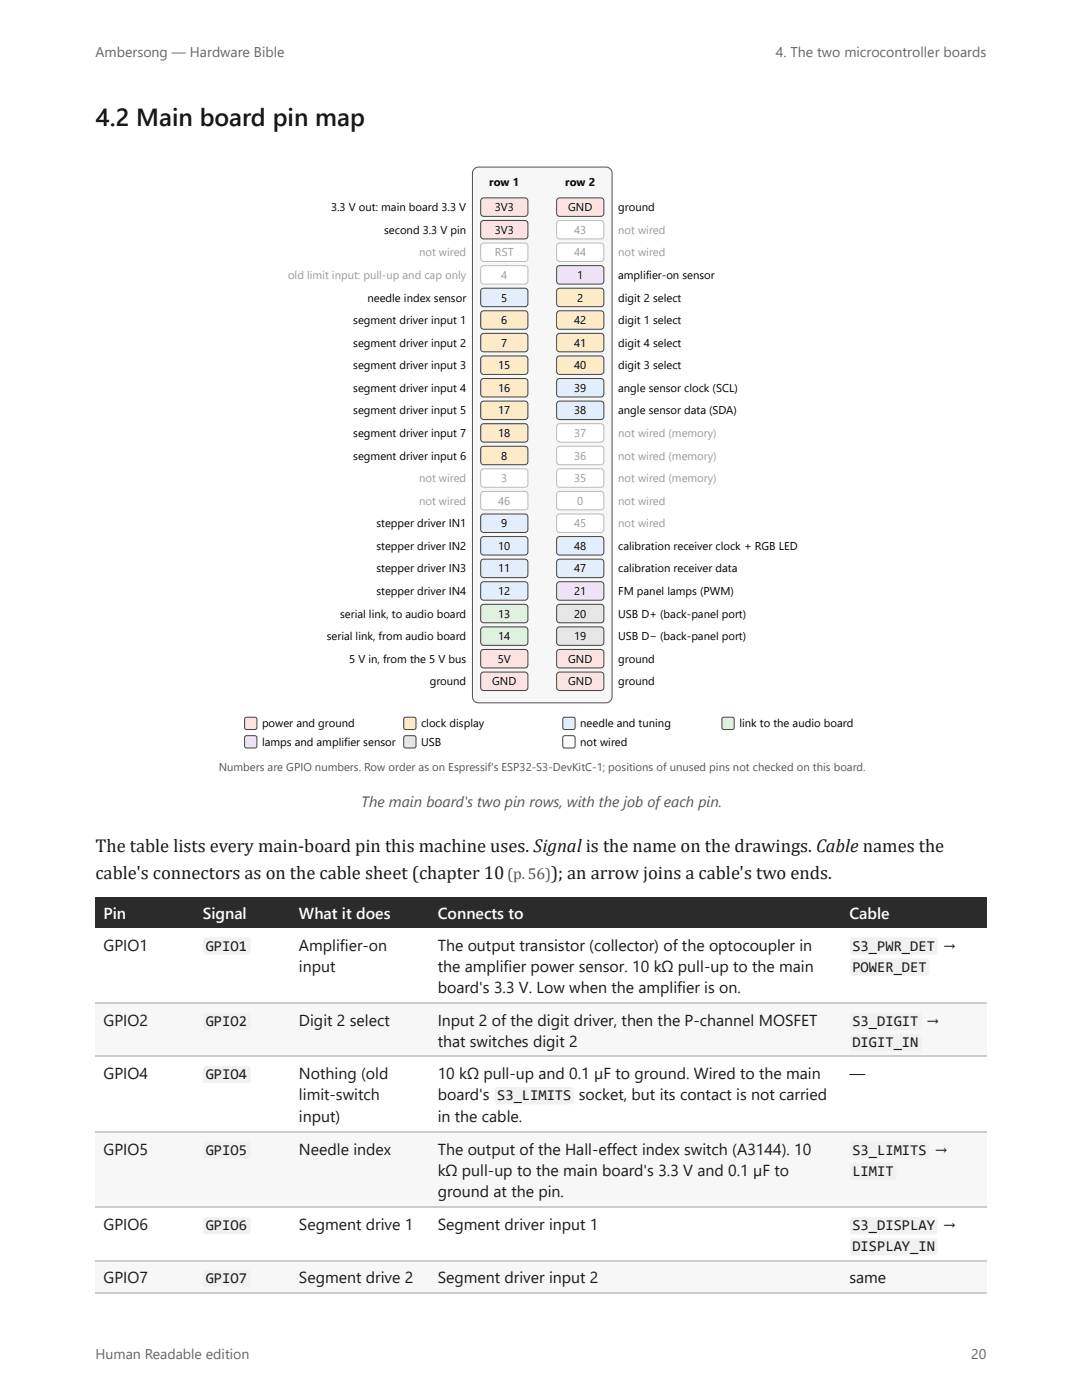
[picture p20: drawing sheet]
<svg xmlns="http://www.w3.org/2000/svg" width="216mm" height="279mm" viewBox="0 0 216 279" stroke-linecap="round" stroke-linejoin="round" font-family="sans-serif">
<defs><g id="words">
<text font-size="4.9" fill="#111" x="19" y="25.1">4.2 Main board pin map</text>
<g font-size="3.7" fill="#1a1a1a">
<text x="19" y="170.1">The table lists every main-board pin this machine uses. Signal is the name on the drawings. Cable names the</text>
<text x="19" y="175.4">cable's connectors as on the cable sheet (chapter 10</text>
<text x="110" y="175.4">); an arrow joins a cable's two ends.</text>
</g>
<g font-size="3.2" fill="#fff">
<text x="20.6" y="183.4">Pin</text>
<text x="40.4" y="183.4">Signal</text>
<text x="59.7" y="183.4">What it does</text>
<text x="87.3" y="183.4">Connects to</text>
<text x="169.5" y="183.4">Cable</text>
</g>
<g font-size="3.2" fill="#1a1a1a">
<text x="20.6" y="189.7">GPIO1</text>
<text x="59.7" y="189.7">Amplifier-on</text>
<text x="87.3" y="189.7">The output transistor (collector) of the optocoupler in</text>
<text x="188" y="189.7">→</text>
<text x="59.7" y="193.9">input</text>
<text x="87.3" y="193.9">the amplifier power sensor. 10 kΩ pull-up to the main</text>
<text x="87.3" y="198.2">board's 3.3 V. Low when the amplifier is on.</text>
<text x="20.6" y="204.8">GPIO2</text>
<text x="59.7" y="204.8">Digit 2 select</text>
<text x="87.3" y="204.8">Input 2 of the digit driver, then the P-channel MOSFET</text>
<text x="87.3" y="209">that switches digit 2</text>
<text x="184.7" y="204.8">→</text>
<text x="20.6" y="215.4">GPIO4</text>
<text x="59.7" y="215.4">Nothing (old</text>
<text x="87.3" y="215.4">10 kΩ pull-up and 0.1 µF to ground. Wired to the main</text>
<text x="169.5" y="215.4">—</text>
<text x="59.7" y="219.6">limit-switch</text>
<text x="87.3" y="219.6">board's</text>
<text x="115.5" y="219.6">socket, but its contact is not carried</text>
<text x="59.7" y="223.8">input)</text>
<text x="87.3" y="223.8">in the cable.</text>
<text x="20.6" y="230.4">GPIO5</text>
<text x="59.7" y="230.4">Needle index</text>
<text x="87.3" y="230.4">The output of the Hall-effect index switch (A3144). 10</text>
<text x="186.4" y="230.4">→</text>
<text x="87.3" y="234.7">kΩ pull-up to the main board's 3.3 V and 0.1 µF to</text>
<text x="87.3" y="238.9">ground at the pin.</text>
<text x="20.6" y="245.5">GPIO6</text>
<text x="59.7" y="245.5">Segment drive 1</text>
<text x="87.3" y="245.5">Segment driver input 1</text>
<text x="188" y="245.5">→</text>
<text x="20.6" y="256.1">GPIO7</text>
<text x="59.7" y="256.1">Segment drive 2</text>
<text x="87.3" y="256.1">Segment driver input 2</text>
<text x="169.5" y="256.1">same</text>
</g>
<text font-size="3.1" fill="#555" x="101.2" y="175.4">(p. 56)</text>
<text font-size="3" fill="#555" x="72.1" y="161.1">The main board's two pin rows, with the job ofeach pin.</text>
<g font-size="3" fill="#1a1a1a">
<text x="41" y="189.7">GPIO1</text>
<text x="170.1" y="189.7">S3_PWR_DET</text>
<text x="170.1" y="193.9">POWER_DET</text>
<text x="41" y="204.8">GPIO2</text>
<text x="170.1" y="204.8">S3_DIGIT</text>
<text x="170.1" y="209">DIGIT_IN</text>
<text x="41" y="215.4">GPIO4</text>
<text x="99.2" y="219.6">S3_LIMITS</text>
<text x="41" y="230.4">GPIO5</text>
<text x="170.1" y="230.4">S3_LIMITS</text>
<text x="170.1" y="234.7">LIMIT</text>
<text x="41" y="245.5">GPIO6</text>
<text x="170.1" y="245.5">S3_DISPLAY</text>
<text x="170.1" y="249.8">DISPLAY_IN</text>
<text x="41" y="256.1">GPIO7</text>
</g>
<g font-size="2.8" fill="#666">
<text x="19" y="11.4">Ambersong — Hardware Bible</text>
<text x="154.8" y="11.4">4. The two microcontroller boards</text>
<text x="19" y="271.2">Human Readable edition</text>
<text x="193.8" y="271.2">20</text>
</g>
<g font-size="2.3">
<text x="97.6" y="37">row 1</text>
<text x="112.8" y="37">row 2</text>
<text x="66.1" y="42.2">3.3 V out: main board 3.3 V</text>
<text x="76.6" y="46.7">second 3.3 V pin</text>
<text x="98.7" y="42.2">3V3</text>
<text x="98.7" y="46.7">3V3</text>
<text x="113.4" y="42.2">GND</text>
<text x="123.4" y="42.2">ground</text>
<text x="115.2" y="55.7">1</text>
<text x="123.4" y="55.7">amplifier-on sensor</text>
<text x="70.5" y="64.7">segment driver input 1</text>
<text x="73.3" y="60.2">needle index sensor</text>
<text x="100" y="60.2">5</text>
<text x="100" y="64.7">6</text>
<text x="114.6" y="64.7">42</text>
<text x="115.2" y="60.2">2</text>
<text x="123.4" y="60.2">digit 2 select</text>
<text x="123.4" y="64.7">digit 1 select</text>
<text x="70.5" y="69.2">segment driver input 2</text>
<text x="100" y="69.2">7</text>
<text x="114.6" y="69.2">41</text>
<text x="123.4" y="69.2">digit 4 select</text>
<text x="70.5" y="73.7">segment driver input 3</text>
<text x="99.4" y="73.7">15</text>
<text x="114.6" y="73.7">40</text>
<text x="123.4" y="73.7">digit 3 select</text>
<text x="70.5" y="78.2">segment driver input 4</text>
<text x="70.5" y="82.7">segment driver input 5</text>
<text x="99.4" y="78.2">16</text>
<text x="99.4" y="82.7">17</text>
<text x="114.6" y="78.2">39</text>
<text x="114.6" y="82.7">38</text>
<text x="123.4" y="78.2">angle sensor clock (SCL)</text>
<text x="123.4" y="82.7">angle sensor data (SDA)</text>
<text x="70.5" y="87.2">segment driver input 7</text>
<text x="99.4" y="87.2">18</text>
<text x="70.5" y="91.7">segment driver input 6</text>
<text x="100" y="91.7">8</text>
<text x="75.1" y="105.2">stepper driver IN1</text>
<text x="100" y="105.2">9</text>
<text x="75.1" y="109.7">stepper driver IN2</text>
<text x="99.4" y="109.7">10</text>
<text x="114.6" y="109.7">48</text>
<text x="123.4" y="109.7">calibration receiver clock + RGB LED</text>
<text x="75.1" y="114.3">stepper driver IN3</text>
<text x="75.1" y="118.8">stepper driver IN4</text>
<text x="99.4" y="114.3">11</text>
<text x="99.4" y="118.8">12</text>
<text x="114.6" y="114.3">47</text>
<text x="114.6" y="118.8">21</text>
<text x="123.4" y="114.3">calibration receiver data</text>
<text x="123.4" y="118.8">FM panel lamps (PWM)</text>
<text x="67.9" y="123.3">serial link, to audio board</text>
<text x="99.4" y="123.3">13</text>
<text x="114.6" y="123.3">20</text>
<text x="123.4" y="123.3">USB D+ (back-panel port)</text>
<text x="65.2" y="127.8">serial link, from audio board</text>
<text x="99.4" y="127.8">14</text>
<text x="114.6" y="127.8">19</text>
<text x="123.4" y="127.8">USB D− (back-panel port)</text>
<text x="69.7" y="132.3">5 V in, from the 5 V bus</text>
<text x="85.7" y="136.8">ground</text>
<text x="98.2" y="136.8">GND</text>
<text x="99.3" y="132.3">5V</text>
<text x="113.4" y="132.3">GND</text>
<text x="113.4" y="136.8">GND</text>
<text x="123.4" y="132.3">ground</text>
<text x="123.4" y="136.8">ground</text>
<text x="52.3" y="145.2">power and ground</text>
<text x="52.3" y="148.9">lamps and amplifier sensor</text>
<text x="84" y="145.2">clock display</text>
<text x="84" y="148.9">USB</text>
<text x="115.8" y="145.2">needle and tuning</text>
<text x="115.8" y="148.9">not wired</text>
<text x="147.5" y="145.2">link to the audio board</text>
</g>
<g font-size="2.3" fill="#999">
<text x="114.6" y="46.7">43</text>
<text x="123.4" y="46.7">not wired</text>
<text x="83.6" y="51.2">not wired</text>
<text x="98.8" y="51.2">RST</text>
<text x="114.6" y="51.2">44</text>
<text x="123.4" y="51.2">not wired</text>
<text x="57.5" y="55.7">old limit input: pull-up and cap only</text>
<text x="100" y="55.7">4</text>
<text x="114.6" y="87.2">37</text>
<text x="123.4" y="87.2">not wired (memory)</text>
<text x="114.6" y="91.7">36</text>
<text x="123.4" y="91.7">not wired (memory)</text>
<text x="83.6" y="96.2">not wired</text>
<text x="83.6" y="100.7">not wired</text>
<text x="99.4" y="100.7">46</text>
<text x="100" y="96.2">3</text>
<text x="114.6" y="96.2">35</text>
<text x="115.2" y="100.7">0</text>
<text x="123.4" y="96.2">not wired (memory)</text>
<text x="123.4" y="100.7">not wired</text>
<text x="114.6" y="105.2">45</text>
<text x="123.4" y="105.2">not wired</text>
</g>
<text font-size="2.3" fill="#555" x="43.7" y="153.8">Numbers are GPIO numbers. Row order as on Espressif's ESP32-S3-DevKitC-1; positions of unused pins not checked on this board.</text>
</g></defs>
<g fill="#2b2b2b">
<path d="M19 179.1h19.9v6.1h-19.9z"/>
<path d="M38.9 179.1h19v6.1h-19z"/>
<path d="M57.9 179.1h27.8v6.1h-27.8z"/>
<path d="M85.7 179.1h82.3v6.1h-82.3z"/>
<path d="M168 179.1h28.9v6.1h-28.9z"/>
</g>
<g fill="#f7f7f7">
<path d="M19 200h19.9v10.9h-19.9z"/>
<path d="M38.9 200h19v10.9h-19z"/>
<path d="M57.9 200h27.8v10.9h-27.8z"/>
<path d="M85.7 200h82.3v10.9h-82.3z"/>
<path d="M168 200h28.9v10.9h-28.9z"/>
<path d="M19 225.9h19.9v14.9h-19.9z"/>
<path d="M38.9 225.9h19v14.9h-19z"/>
<path d="M57.9 225.9h27.8v14.9h-27.8z"/>
<path d="M85.7 225.9h82.3v14.9h-82.3z"/>
<path d="M168 225.9h28.9v14.9h-28.9z"/>
<path d="M19 251.6h19.9v6.4h-19.9z"/>
<path d="M38.9 251.6h19v6.4h-19z"/>
<path d="M57.9 251.6h27.8v6.4h-27.8z"/>
<path d="M85.7 251.6h82.3v6.4h-82.3z"/>
<path d="M168 251.6h28.9v6.4h-28.9z"/>
</g>
<path d="M19 200.2h177.9M19 210.7h177.9M19 225.8h177.9M19 240.9h177.9M19 251.7h177.9M19 258.1h177.9" fill="none" stroke="#ccc" stroke-width=".26"/>
<path d="M36.5 28.8h143.2v127h-143.2z" fill="#fff"/>
<path d="M94.6 33.7l.9-.4h25.4a1.23 1.23 0 0 1 1.2 1.3v104.4a1.23 1.23 0 0 1-1.2 1.3h-25.4a1.23 1.23 0 0 1-1.2-1.3v-104.4z" fill="#f7f7f7"/>
<path d="M94.6 33.7l.9-.4h25.4a1.23 1.23 0 0 1 1.2 1.3v104.4a1.23 1.23 0 0 1-1.2 1.3h-25.4a1.23 1.23 0 0 1-1.2-1.3v-104.4z" fill="none" stroke="#555" stroke-width=".2"/>
<path d="M96.1 39.7l.4-.2h8.2a.61 .61 0 0 1 .6 .6v2.5a.61 .61 0 0 1-.6 .6h-8.2a.61 .61 0 0 1-.6-.6v-2.5z" fill="#fde2e2"/>
<path d="M96.1 39.7l.4-.2h8.2a.61 .61 0 0 1 .6 .6v2.5a.61 .61 0 0 1-.6 .6h-8.2a.61 .61 0 0 1-.6-.6v-2.5z" fill="none" stroke="#444" stroke-width=".2"/>
<path d="M111.2 39.7l.5-.2h8.2a.61 .61 0 0 1 .6 .6v2.5a.61 .61 0 0 1-.6 .6h-8.2a.61 .61 0 0 1-.6-.6v-2.5z" fill="#fde2e2"/>
<path d="M111.2 39.7l.5-.2h8.2a.61 .61 0 0 1 .6 .6v2.5a.61 .61 0 0 1-.6 .6h-8.2a.61 .61 0 0 1-.6-.6v-2.5z" fill="none" stroke="#444" stroke-width=".2"/>
<path d="M96.1 44.2l.4-.2h8.2a.61 .61 0 0 1 .6 .6v2.5a.61 .61 0 0 1-.6 .6h-8.2a.61 .61 0 0 1-.6-.6v-2.5z" fill="#fde2e2"/>
<path d="M96.1 44.2l.4-.2h8.2a.61 .61 0 0 1 .6 .6v2.5a.61 .61 0 0 1-.6 .6h-8.2a.61 .61 0 0 1-.6-.6v-2.5z" fill="none" stroke="#444" stroke-width=".2"/>
<path d="M111.2 44.2l.5-.2h8.2a.61 .61 0 0 1 .6 .6v2.5a.61 .61 0 0 1-.6 .6h-8.2a.61 .61 0 0 1-.6-.6v-2.5z" fill="#fff"/>
<path d="M111.2 44.2l.5-.2h8.2a.61 .61 0 0 1 .6 .6v2.5a.61 .61 0 0 1-.6 .6h-8.2a.61 .61 0 0 1-.6-.6v-2.5z" fill="none" stroke="#bbb" stroke-width=".2"/>
<path d="M96.1 48.7l.4-.2h8.2a.61 .61 0 0 1 .6 .6v2.5a.61 .61 0 0 1-.6 .6h-8.2a.61 .61 0 0 1-.6-.6v-2.5z" fill="#fff"/>
<path d="M96.1 48.7l.4-.2h8.2a.61 .61 0 0 1 .6 .6v2.5a.61 .61 0 0 1-.6 .6h-8.2a.61 .61 0 0 1-.6-.6v-2.5z" fill="none" stroke="#bbb" stroke-width=".2"/>
<path d="M111.2 48.7l.5-.2h8.2a.61 .61 0 0 1 .6 .6v2.5a.61 .61 0 0 1-.6 .6h-8.2a.61 .61 0 0 1-.6-.6v-2.5z" fill="#fff"/>
<path d="M111.2 48.7l.5-.2h8.2a.61 .61 0 0 1 .6 .6v2.5a.61 .61 0 0 1-.6 .6h-8.2a.61 .61 0 0 1-.6-.6v-2.5z" fill="none" stroke="#bbb" stroke-width=".2"/>
<path d="M96.1 53.2l.4-.2h8.2a.61 .61 0 0 1 .6 .6v2.5a.61 .61 0 0 1-.6 .6h-8.2a.61 .61 0 0 1-.6-.6v-2.5z" fill="#fff"/>
<path d="M96.1 53.2l.4-.2h8.2a.61 .61 0 0 1 .6 .6v2.5a.61 .61 0 0 1-.6 .6h-8.2a.61 .61 0 0 1-.6-.6v-2.5z" fill="none" stroke="#bbb" stroke-width=".2"/>
<path d="M111.2 53.2l.5-.2h8.2a.61 .61 0 0 1 .6 .6v2.5a.61 .61 0 0 1-.6 .6h-8.2a.61 .61 0 0 1-.6-.6v-2.5z" fill="#efe2f7"/>
<path d="M111.2 53.2l.5-.2h8.2a.61 .61 0 0 1 .6 .6v2.5a.61 .61 0 0 1-.6 .6h-8.2a.61 .61 0 0 1-.6-.6v-2.5z" fill="none" stroke="#444" stroke-width=".2"/>
<path d="M96.1 57.7l.4-.2h8.2a.61 .61 0 0 1 .6 .6v2.5a.61 .61 0 0 1-.6 .6h-8.2a.61 .61 0 0 1-.6-.6v-2.5z" fill="#e3eefc"/>
<path d="M96.1 57.7l.4-.2h8.2a.61 .61 0 0 1 .6 .6v2.5a.61 .61 0 0 1-.6 .6h-8.2a.61 .61 0 0 1-.6-.6v-2.5z" fill="none" stroke="#444" stroke-width=".2"/>
<path d="M111.2 57.7l.5-.2h8.2a.61 .61 0 0 1 .6 .6v2.5a.61 .61 0 0 1-.6 .6h-8.2a.61 .61 0 0 1-.6-.6v-2.5z" fill="#fdebc8"/>
<path d="M111.2 57.7l.5-.2h8.2a.61 .61 0 0 1 .6 .6v2.5a.61 .61 0 0 1-.6 .6h-8.2a.61 .61 0 0 1-.6-.6v-2.5z" fill="none" stroke="#444" stroke-width=".2"/>
<path d="M96.1 62.2l.4-.2h8.2a.61 .61 0 0 1 .6 .6v2.5a.61 .61 0 0 1-.6 .6h-8.2a.61 .61 0 0 1-.6-.6v-2.5z" fill="#fdebc8"/>
<path d="M96.1 62.2l.4-.2h8.2a.61 .61 0 0 1 .6 .6v2.5a.61 .61 0 0 1-.6 .6h-8.2a.61 .61 0 0 1-.6-.6v-2.5z" fill="none" stroke="#444" stroke-width=".2"/>
<path d="M111.2 62.2l.5-.2h8.2a.61 .61 0 0 1 .6 .6v2.5a.61 .61 0 0 1-.6 .6h-8.2a.61 .61 0 0 1-.6-.6v-2.5z" fill="#fdebc8"/>
<path d="M111.2 62.2l.5-.2h8.2a.61 .61 0 0 1 .6 .6v2.5a.61 .61 0 0 1-.6 .6h-8.2a.61 .61 0 0 1-.6-.6v-2.5z" fill="none" stroke="#444" stroke-width=".2"/>
<path d="M96.1 66.7l.4-.2h8.2a.61 .61 0 0 1 .6 .6v2.5a.61 .61 0 0 1-.6 .6h-8.2a.61 .61 0 0 1-.6-.6v-2.5z" fill="#fdebc8"/>
<path d="M96.1 66.7l.4-.2h8.2a.61 .61 0 0 1 .6 .6v2.5a.61 .61 0 0 1-.6 .6h-8.2a.61 .61 0 0 1-.6-.6v-2.5z" fill="none" stroke="#444" stroke-width=".2"/>
<path d="M111.2 66.7l.5-.2h8.2a.61 .61 0 0 1 .6 .6v2.5a.61 .61 0 0 1-.6 .6h-8.2a.61 .61 0 0 1-.6-.6v-2.5z" fill="#fdebc8"/>
<path d="M111.2 66.7l.5-.2h8.2a.61 .61 0 0 1 .6 .6v2.5a.61 .61 0 0 1-.6 .6h-8.2a.61 .61 0 0 1-.6-.6v-2.5z" fill="none" stroke="#444" stroke-width=".2"/>
<path d="M96.1 71.2l.4-.2h8.2a.61 .61 0 0 1 .6 .6v2.5a.61 .61 0 0 1-.6 .6h-8.2a.61 .61 0 0 1-.6-.6v-2.5z" fill="#fdebc8"/>
<path d="M96.1 71.2l.4-.2h8.2a.61 .61 0 0 1 .6 .6v2.5a.61 .61 0 0 1-.6 .6h-8.2a.61 .61 0 0 1-.6-.6v-2.5z" fill="none" stroke="#444" stroke-width=".2"/>
<path d="M111.2 71.2l.5-.2h8.2a.61 .61 0 0 1 .6 .6v2.5a.61 .61 0 0 1-.6 .6h-8.2a.61 .61 0 0 1-.6-.6v-2.5z" fill="#fdebc8"/>
<path d="M111.2 71.2l.5-.2h8.2a.61 .61 0 0 1 .6 .6v2.5a.61 .61 0 0 1-.6 .6h-8.2a.61 .61 0 0 1-.6-.6v-2.5z" fill="none" stroke="#444" stroke-width=".2"/>
<path d="M96.1 75.7l.4-.2h8.2a.61 .61 0 0 1 .6 .7v2.4a.61 .61 0 0 1-.6 .6h-8.2a.61 .61 0 0 1-.6-.6v-2.4z" fill="#fdebc8"/>
<path d="M96.1 75.7l.4-.2h8.2a.61 .61 0 0 1 .6 .7v2.4a.61 .61 0 0 1-.6 .6h-8.2a.61 .61 0 0 1-.6-.6v-2.4z" fill="none" stroke="#444" stroke-width=".2"/>
<path d="M111.2 75.7l.5-.2h8.2a.61 .61 0 0 1 .6 .7v2.4a.61 .61 0 0 1-.6 .6h-8.2a.61 .61 0 0 1-.6-.6v-2.4z" fill="#e3eefc"/>
<path d="M111.2 75.7l.5-.2h8.2a.61 .61 0 0 1 .6 .7v2.4a.61 .61 0 0 1-.6 .6h-8.2a.61 .61 0 0 1-.6-.6v-2.4z" fill="none" stroke="#444" stroke-width=".2"/>
<path d="M96.1 80.2l.4-.2h8.2a.61 .61 0 0 1 .6 .7v2.4a.61 .61 0 0 1-.6 .6h-8.2a.61 .61 0 0 1-.6-.6v-2.4z" fill="#fdebc8"/>
<path d="M96.1 80.2l.4-.2h8.2a.61 .61 0 0 1 .6 .7v2.4a.61 .61 0 0 1-.6 .6h-8.2a.61 .61 0 0 1-.6-.6v-2.4z" fill="none" stroke="#444" stroke-width=".2"/>
<path d="M111.2 80.2l.5-.2h8.2a.61 .61 0 0 1 .6 .7v2.4a.61 .61 0 0 1-.6 .6h-8.2a.61 .61 0 0 1-.6-.6v-2.4z" fill="#e3eefc"/>
<path d="M111.2 80.2l.5-.2h8.2a.61 .61 0 0 1 .6 .7v2.4a.61 .61 0 0 1-.6 .6h-8.2a.61 .61 0 0 1-.6-.6v-2.4z" fill="none" stroke="#444" stroke-width=".2"/>
<path d="M96.1 84.7l.4-.1h8.2a.61 .61 0 0 1 .6 .6v2.4a.61 .61 0 0 1-.6 .6h-8.2a.61 .61 0 0 1-.6-.6v-2.4z" fill="#fdebc8"/>
<path d="M96.1 84.7l.4-.1h8.2a.61 .61 0 0 1 .6 .6v2.4a.61 .61 0 0 1-.6 .6h-8.2a.61 .61 0 0 1-.6-.6v-2.4z" fill="none" stroke="#444" stroke-width=".2"/>
<path d="M111.2 84.7l.5-.1h8.2a.61 .61 0 0 1 .6 .6v2.4a.61 .61 0 0 1-.6 .6h-8.2a.61 .61 0 0 1-.6-.6v-2.4z" fill="#fff"/>
<path d="M111.2 84.7l.5-.1h8.2a.61 .61 0 0 1 .6 .6v2.4a.61 .61 0 0 1-.6 .6h-8.2a.61 .61 0 0 1-.6-.6v-2.4z" fill="none" stroke="#bbb" stroke-width=".2"/>
<path d="M96.1 89.2l.4-.1h8.2a.61 .61 0 0 1 .6 .6v2.4a.61 .61 0 0 1-.6 .6h-8.2a.61 .61 0 0 1-.6-.6v-2.4z" fill="#fdebc8"/>
<path d="M96.1 89.2l.4-.1h8.2a.61 .61 0 0 1 .6 .6v2.4a.61 .61 0 0 1-.6 .6h-8.2a.61 .61 0 0 1-.6-.6v-2.4z" fill="none" stroke="#444" stroke-width=".2"/>
<path d="M111.2 89.2l.5-.1h8.2a.61 .61 0 0 1 .6 .6v2.4a.61 .61 0 0 1-.6 .6h-8.2a.61 .61 0 0 1-.6-.6v-2.4z" fill="#fff"/>
<path d="M111.2 89.2l.5-.1h8.2a.61 .61 0 0 1 .6 .6v2.4a.61 .61 0 0 1-.6 .6h-8.2a.61 .61 0 0 1-.6-.6v-2.4z" fill="none" stroke="#bbb" stroke-width=".2"/>
<path d="M96.1 93.7l.4-.1h8.2a.61 .61 0 0 1 .6 .6v2.4a.61 .61 0 0 1-.6 .7h-8.2a.61 .61 0 0 1-.6-.7v-2.4z" fill="#fff"/>
<path d="M96.1 93.7l.4-.1h8.2a.61 .61 0 0 1 .6 .6v2.4a.61 .61 0 0 1-.6 .7h-8.2a.61 .61 0 0 1-.6-.7v-2.4z" fill="none" stroke="#bbb" stroke-width=".2"/>
<path d="M111.2 93.7l.5-.1h8.2a.61 .61 0 0 1 .6 .6v2.4a.61 .61 0 0 1-.6 .7h-8.2a.61 .61 0 0 1-.6-.7v-2.4z" fill="#fff"/>
<path d="M111.2 93.7l.5-.1h8.2a.61 .61 0 0 1 .6 .6v2.4a.61 .61 0 0 1-.6 .7h-8.2a.61 .61 0 0 1-.6-.7v-2.4z" fill="none" stroke="#bbb" stroke-width=".2"/>
<path d="M96.1 98.3l.4-.2h8.2a.61 .61 0 0 1 .6 .6v2.4a.61 .61 0 0 1-.6 .7h-8.2a.61 .61 0 0 1-.6-.7v-2.4z" fill="#fff"/>
<path d="M96.1 98.3l.4-.2h8.2a.61 .61 0 0 1 .6 .6v2.4a.61 .61 0 0 1-.6 .7h-8.2a.61 .61 0 0 1-.6-.7v-2.4z" fill="none" stroke="#bbb" stroke-width=".2"/>
<path d="M111.2 98.3l.5-.2h8.2a.61 .61 0 0 1 .6 .6v2.4a.61 .61 0 0 1-.6 .7h-8.2a.61 .61 0 0 1-.6-.7v-2.4z" fill="#fff"/>
<path d="M111.2 98.3l.5-.2h8.2a.61 .61 0 0 1 .6 .6v2.4a.61 .61 0 0 1-.6 .7h-8.2a.61 .61 0 0 1-.6-.7v-2.4z" fill="none" stroke="#bbb" stroke-width=".2"/>
<path d="M96.1 102.8l.4-.2h8.2a.61 .61 0 0 1 .6 .6v2.5a.61 .61 0 0 1-.6 .6h-8.2a.61 .61 0 0 1-.6-.6v-2.5z" fill="#e3eefc"/>
<path d="M96.1 102.8l.4-.2h8.2a.61 .61 0 0 1 .6 .6v2.5a.61 .61 0 0 1-.6 .6h-8.2a.61 .61 0 0 1-.6-.6v-2.5z" fill="none" stroke="#444" stroke-width=".2"/>
<path d="M111.2 102.8l.5-.2h8.2a.61 .61 0 0 1 .6 .6v2.5a.61 .61 0 0 1-.6 .6h-8.2a.61 .61 0 0 1-.6-.6v-2.5z" fill="#fff"/>
<path d="M111.2 102.8l.5-.2h8.2a.61 .61 0 0 1 .6 .6v2.5a.61 .61 0 0 1-.6 .6h-8.2a.61 .61 0 0 1-.6-.6v-2.5z" fill="none" stroke="#bbb" stroke-width=".2"/>
<path d="M96.1 107.3l.4-.2h8.2a.61 .61 0 0 1 .6 .6v2.5a.61 .61 0 0 1-.6 .6h-8.2a.61 .61 0 0 1-.6-.6v-2.5z" fill="#e3eefc"/>
<path d="M96.1 107.3l.4-.2h8.2a.61 .61 0 0 1 .6 .6v2.5a.61 .61 0 0 1-.6 .6h-8.2a.61 .61 0 0 1-.6-.6v-2.5z" fill="none" stroke="#444" stroke-width=".2"/>
<path d="M111.2 107.3l.5-.2h8.2a.61 .61 0 0 1 .6 .6v2.5a.61 .61 0 0 1-.6 .6h-8.2a.61 .61 0 0 1-.6-.6v-2.5z" fill="#e3eefc"/>
<path d="M111.2 107.3l.5-.2h8.2a.61 .61 0 0 1 .6 .6v2.5a.61 .61 0 0 1-.6 .6h-8.2a.61 .61 0 0 1-.6-.6v-2.5z" fill="none" stroke="#444" stroke-width=".2"/>
<path d="M96.1 111.8l.4-.2h8.2a.61 .61 0 0 1 .6 .6v2.5a.61 .61 0 0 1-.6 .6h-8.2a.61 .61 0 0 1-.6-.6v-2.5z" fill="#e3eefc"/>
<path d="M96.1 111.8l.4-.2h8.2a.61 .61 0 0 1 .6 .6v2.5a.61 .61 0 0 1-.6 .6h-8.2a.61 .61 0 0 1-.6-.6v-2.5z" fill="none" stroke="#444" stroke-width=".2"/>
<path d="M111.2 111.8l.5-.2h8.2a.61 .61 0 0 1 .6 .6v2.5a.61 .61 0 0 1-.6 .6h-8.2a.61 .61 0 0 1-.6-.6v-2.5z" fill="#e3eefc"/>
<path d="M111.2 111.8l.5-.2h8.2a.61 .61 0 0 1 .6 .6v2.5a.61 .61 0 0 1-.6 .6h-8.2a.61 .61 0 0 1-.6-.6v-2.5z" fill="none" stroke="#444" stroke-width=".2"/>
<path d="M96.1 116.3l.4-.2h8.2a.61 .61 0 0 1 .6 .6v2.5a.61 .61 0 0 1-.6 .6h-8.2a.61 .61 0 0 1-.6-.6v-2.5z" fill="#e3eefc"/>
<path d="M96.1 116.3l.4-.2h8.2a.61 .61 0 0 1 .6 .6v2.5a.61 .61 0 0 1-.6 .6h-8.2a.61 .61 0 0 1-.6-.6v-2.5z" fill="none" stroke="#444" stroke-width=".2"/>
<path d="M111.2 116.3l.5-.2h8.2a.61 .61 0 0 1 .6 .6v2.5a.61 .61 0 0 1-.6 .6h-8.2a.61 .61 0 0 1-.6-.6v-2.5z" fill="#efe2f7"/>
<path d="M111.2 116.3l.5-.2h8.2a.61 .61 0 0 1 .6 .6v2.5a.61 .61 0 0 1-.6 .6h-8.2a.61 .61 0 0 1-.6-.6v-2.5z" fill="none" stroke="#444" stroke-width=".2"/>
<path d="M96.1 120.8l.4-.2h8.2a.61 .61 0 0 1 .6 .6v2.5a.61 .61 0 0 1-.6 .6h-8.2a.61 .61 0 0 1-.6-.6v-2.5z" fill="#dff2df"/>
<path d="M96.1 120.8l.4-.2h8.2a.61 .61 0 0 1 .6 .6v2.5a.61 .61 0 0 1-.6 .6h-8.2a.61 .61 0 0 1-.6-.6v-2.5z" fill="none" stroke="#444" stroke-width=".2"/>
<path d="M111.2 120.8l.5-.2h8.2a.61 .61 0 0 1 .6 .6v2.5a.61 .61 0 0 1-.6 .6h-8.2a.61 .61 0 0 1-.6-.6v-2.5z" fill="#e6e6e6"/>
<path d="M111.2 120.8l.5-.2h8.2a.61 .61 0 0 1 .6 .6v2.5a.61 .61 0 0 1-.6 .6h-8.2a.61 .61 0 0 1-.6-.6v-2.5z" fill="none" stroke="#444" stroke-width=".2"/>
<path d="M96.1 125.3l.4-.2h8.2a.61 .61 0 0 1 .6 .6v2.5a.61 .61 0 0 1-.6 .6h-8.2a.61 .61 0 0 1-.6-.6v-2.5z" fill="#dff2df"/>
<path d="M96.1 125.3l.4-.2h8.2a.61 .61 0 0 1 .6 .6v2.5a.61 .61 0 0 1-.6 .6h-8.2a.61 .61 0 0 1-.6-.6v-2.5z" fill="none" stroke="#444" stroke-width=".2"/>
<path d="M111.2 125.3l.5-.2h8.2a.61 .61 0 0 1 .6 .6v2.5a.61 .61 0 0 1-.6 .6h-8.2a.61 .61 0 0 1-.6-.6v-2.5z" fill="#e6e6e6"/>
<path d="M111.2 125.3l.5-.2h8.2a.61 .61 0 0 1 .6 .6v2.5a.61 .61 0 0 1-.6 .6h-8.2a.61 .61 0 0 1-.6-.6v-2.5z" fill="none" stroke="#444" stroke-width=".2"/>
<path d="M96.1 129.8l.4-.2h8.2a.61 .61 0 0 1 .6 .6v2.5a.61 .61 0 0 1-.6 .6h-8.2a.61 .61 0 0 1-.6-.6v-2.5z" fill="#fde2e2"/>
<path d="M96.1 129.8l.4-.2h8.2a.61 .61 0 0 1 .6 .6v2.5a.61 .61 0 0 1-.6 .6h-8.2a.61 .61 0 0 1-.6-.6v-2.5z" fill="none" stroke="#444" stroke-width=".2"/>
<path d="M111.2 129.8l.5-.2h8.2a.61 .61 0 0 1 .6 .6v2.5a.61 .61 0 0 1-.6 .6h-8.2a.61 .61 0 0 1-.6-.6v-2.5z" fill="#fde2e2"/>
<path d="M111.2 129.8l.5-.2h8.2a.61 .61 0 0 1 .6 .6v2.5a.61 .61 0 0 1-.6 .6h-8.2a.61 .61 0 0 1-.6-.6v-2.5z" fill="none" stroke="#444" stroke-width=".2"/>
<path d="M96.1 134.3l.4-.2h8.2a.61 .61 0 0 1 .6 .6v2.5a.61 .61 0 0 1-.6 .6h-8.2a.61 .61 0 0 1-.6-.6v-2.5z" fill="#fde2e2"/>
<path d="M96.1 134.3l.4-.2h8.2a.61 .61 0 0 1 .6 .6v2.5a.61 .61 0 0 1-.6 .6h-8.2a.61 .61 0 0 1-.6-.6v-2.5z" fill="none" stroke="#444" stroke-width=".2"/>
<path d="M111.2 134.3l.5-.2h8.2a.61 .61 0 0 1 .6 .6v2.5a.61 .61 0 0 1-.6 .6h-8.2a.61 .61 0 0 1-.6-.6v-2.5z" fill="#fde2e2"/>
<path d="M111.2 134.3l.5-.2h8.2a.61 .61 0 0 1 .6 .6v2.5a.61 .61 0 0 1-.6 .6h-8.2a.61 .61 0 0 1-.6-.6v-2.5z" fill="none" stroke="#444" stroke-width=".2"/>
<path d="M48.9 143.3l.3-.2h1.7l.2 .2 .2 .2v1.7l-.2 .3-.2 .1h-1.7l-.3-.1-.1-.3v-1.7z" fill="#fde2e2"/>
<path d="M48.9 143.3l.3-.2h1.7l.2 .2 .2 .2v1.7l-.2 .3-.2 .1h-1.7l-.3-.1-.1-.3v-1.7z" fill="none" stroke="#444" stroke-width=".2"/>
<path d="M80.7 143.3l.3-.2h1.6l.3 .2 .1 .2v1.7l-.1 .3-.3 .1h-1.6l-.3-.1-.1-.3v-1.7z" fill="#fdebc8"/>
<path d="M80.7 143.3l.3-.2h1.6l.3 .2 .1 .2v1.7l-.1 .3-.3 .1h-1.6l-.3-.1-.1-.3v-1.7z" fill="none" stroke="#444" stroke-width=".2"/>
<path d="M112.4 143.3l.3-.2h1.6l.3 .2 .2 .2v1.7l-.2 .3-.3 .1h-1.6l-.3-.1-.1-.3v-1.7z" fill="#e3eefc"/>
<path d="M112.4 143.3l.3-.2h1.6l.3 .2 .2 .2v1.7l-.2 .3-.3 .1h-1.6l-.3-.1-.1-.3v-1.7z" fill="none" stroke="#444" stroke-width=".2"/>
<path d="M144.2 143.3l.3-.2h1.6l.3 .2 .1 .2v1.7l-.1 .3-.3 .1h-1.6l-.3-.1-.2-.3v-1.7z" fill="#dff2df"/>
<path d="M144.2 143.3l.3-.2h1.6l.3 .2 .1 .2v1.7l-.1 .3-.3 .1h-1.6l-.3-.1-.2-.3v-1.7z" fill="none" stroke="#444" stroke-width=".2"/>
<path d="M48.9 146.9l.3-.1h1.7l.2 .1 .2 .3v1.7l-.2 .3-.2 .1h-1.7l-.3-.1-.1-.3v-1.7z" fill="#efe2f7"/>
<path d="M48.9 146.9l.3-.1h1.7l.2 .1 .2 .3v1.7l-.2 .3-.2 .1h-1.7l-.3-.1-.1-.3v-1.7z" fill="none" stroke="#444" stroke-width=".2"/>
<path d="M80.7 146.9l.3-.1h1.6l.3 .1 .1 .3v1.7l-.1 .3-.3 .1h-1.6l-.3-.1-.1-.3v-1.7z" fill="#e6e6e6"/>
<path d="M80.7 146.9l.3-.1h1.6l.3 .1 .1 .3v1.7l-.1 .3-.3 .1h-1.6l-.3-.1-.1-.3v-1.7z" fill="none" stroke="#444" stroke-width=".2"/>
<path d="M112.4 146.9l.3-.1h1.6l.3 .1 .2 .3v1.7l-.2 .3-.3 .1h-1.6l-.3-.1-.1-.3v-1.7z" fill="#fff"/>
<path d="M112.4 146.9l.3-.1h1.6l.3 .1 .2 .3v1.7l-.2 .3-.3 .1h-1.6l-.3-.1-.1-.3v-1.7z" fill="none" stroke="#444" stroke-width=".2"/>
<g fill="#f1f1f1">
<path d="M40.6 187.2l.4-.1h8.5a.53 .53 0 0 1 .5 .5v2.4a.53 .53 0 0 1-.5 .5h-8.5a.53 .53 0 0 1-.5-.5v-2.4z"/>
<path d="M169.7 187.2l.4-.1h16.4a.53 .53 0 0 1 .6 .5v2.4a.53 .53 0 0 1-.6 .5h-16.4a.53 .53 0 0 1-.5-.5v-2.4z"/>
<path d="M169.7 191.4l.4-.1h14.8a.53 .53 0 0 1 .6 .5v2.4a.53 .53 0 0 1-.6 .5h-14.8a.53 .53 0 0 1-.5-.5v-2.4z"/>
<path d="M40.6 202.3l.4-.2h8.5a.53 .53 0 0 1 .5 .6v2.3a.53 .53 0 0 1-.5 .6h-8.5a.53 .53 0 0 1-.5-.6v-2.3z"/>
<path d="M169.7 202.3l.4-.2h13.3a.53 .53 0 0 1 .5 .6v2.3a.53 .53 0 0 1-.5 .6h-13.3a.53 .53 0 0 1-.5-.6v-2.3z"/>
<path d="M169.7 206.5l.4-.1h13.3a.53 .53 0 0 1 .5 .5v2.4a.53 .53 0 0 1-.5 .5h-13.3a.53 .53 0 0 1-.5-.5v-2.4z"/>
<path d="M40.6 212.9l.4-.2h8.5a.53 .53 0 0 1 .5 .5v2.4a.53 .53 0 0 1-.5 .6h-8.5a.53 .53 0 0 1-.5-.6v-2.4z"/>
<path d="M98.8 217.1l.4-.1h14.8a.53 .53 0 0 1 .6 .5v2.4a.53 .53 0 0 1-.6 .5h-14.8a.53 .53 0 0 1-.5-.5v-2.4z"/>
<path d="M40.6 228l.4-.2h8.5a.53 .53 0 0 1 .5 .5v2.4a.53 .53 0 0 1-.5 .5h-8.5a.53 .53 0 0 1-.5-.5v-2.4z"/>
<path d="M169.7 228l.4-.2h14.8a.53 .53 0 0 1 .6 .5v2.4a.53 .53 0 0 1-.6 .5h-14.8a.53 .53 0 0 1-.5-.5v-2.4z"/>
<path d="M169.7 232.2l.4-.2h8.2a.53 .53 0 0 1 .6 .6v2.3a.53 .53 0 0 1-.6 .6h-8.2a.53 .53 0 0 1-.5-.6v-2.3z"/>
<path d="M40.6 243l.4-.1h8.5a.53 .53 0 0 1 .5 .5v2.4a.53 .53 0 0 1-.5 .5h-8.5a.53 .53 0 0 1-.5-.5v-2.4z"/>
<path d="M169.7 243l.4-.1h16.4a.53 .53 0 0 1 .6 .5v2.4a.53 .53 0 0 1-.6 .5h-16.4a.53 .53 0 0 1-.5-.5v-2.4z"/>
<path d="M169.7 247.3l.4-.2h16.4a.53 .53 0 0 1 .6 .5v2.4a.53 .53 0 0 1-.6 .6h-16.4a.53 .53 0 0 1-.5-.6v-2.4z"/>
<path d="M40.6 253.6l.4-.1h8.5a.53 .53 0 0 1 .5 .5v2.4a.53 .53 0 0 1-.5 .5h-8.5a.53 .53 0 0 1-.5-.5v-2.4z"/>
</g>
<use href="#words"/>
</svg>
